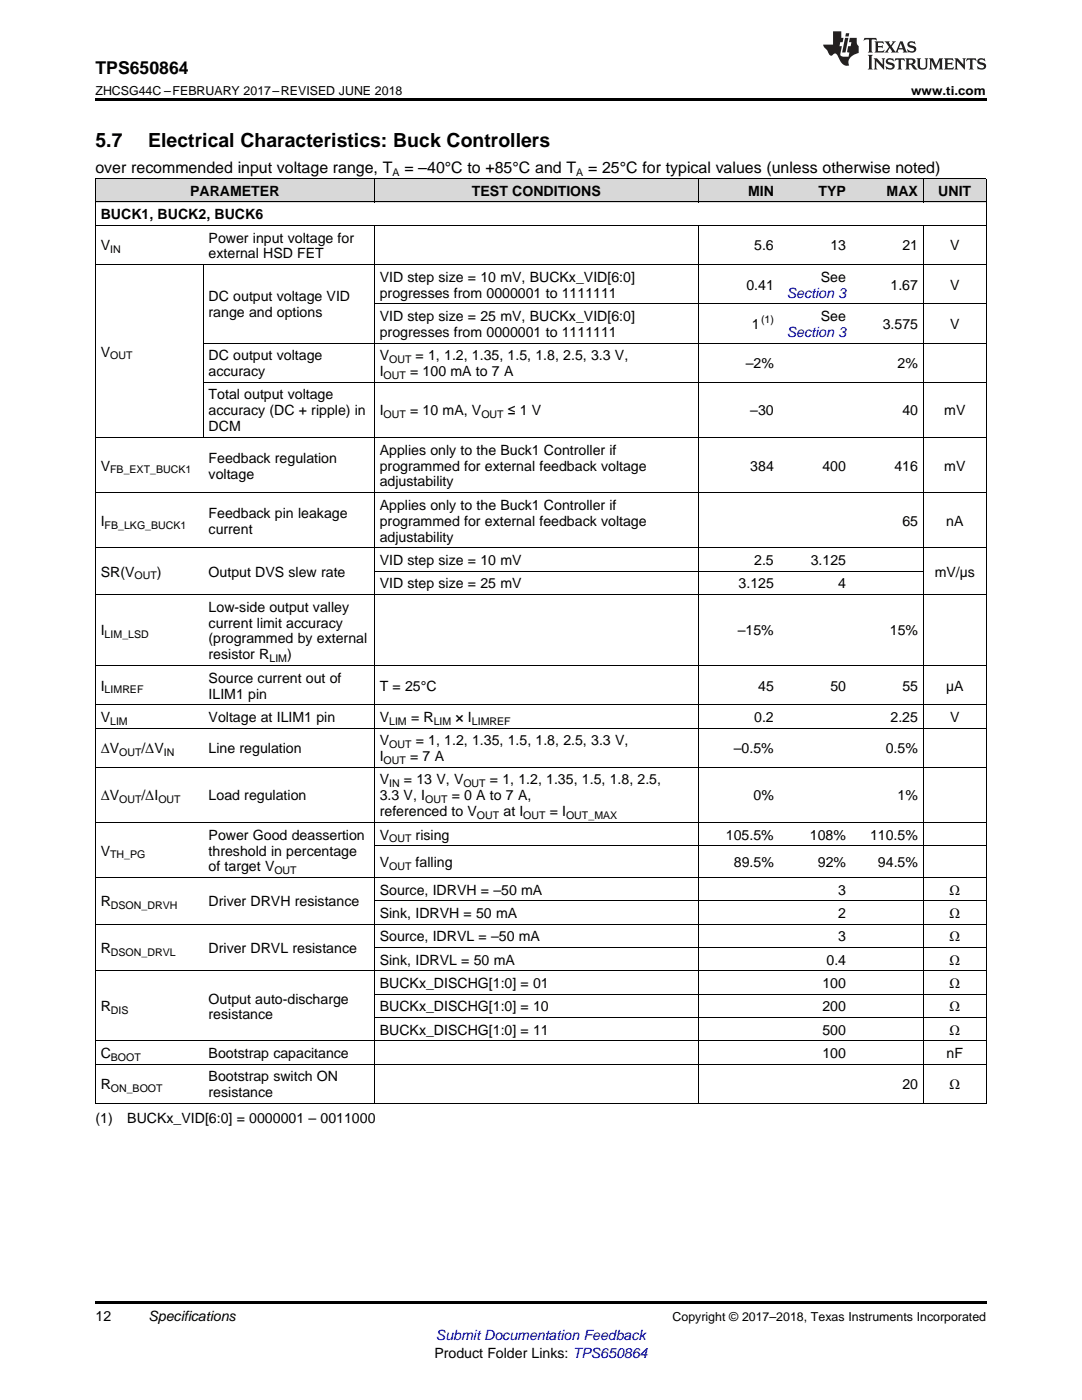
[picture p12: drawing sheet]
<svg xmlns="http://www.w3.org/2000/svg" width="216mm" height="279mm" viewBox="0 0 216 279" stroke-linecap="round" stroke-linejoin="round" font-family="sans-serif">
<defs><g id="words">
<g font-size="3.9">
<text x="19" y="29.3">5.7</text>
<text x="29.6" y="29.3">Electrical Characteristics: Buck Controllers</text>
</g>
<text font-size="3.5" x="19" y="14.8">TPS650864</text>
<g font-size="3.2">
<text x="19" y="34.4">over recommended input voltage range, T</text>
<text x="80.7" y="34.4">= –40°C to +85°C and T</text>
<text x="117.3" y="34.4">= 25°C for typical values (unless otherwise noted)</text>
</g>
<g font-size="2.8">
<text x="37.9" y="39.1">PARAMETER</text>
<text x="94.2" y="39.1">TEST CONDITIONS</text>
<text x="149.3" y="39.1">MIN</text>
<text x="163.3" y="39.1">TYP</text>
<text x="176.9" y="39.1">MAX</text>
<text x="187.2" y="39.1">UNIT</text>
<text x="20.1" y="43.7">BUCK1, BUCK2, BUCK6</text>
<text x="20.1" y="50">V</text>
<text x="41.6" y="48.4">Power input voltage for</text>
<text x="41.6" y="51.6">external HSD FET</text>
<text x="150.5" y="50">5.6</text>
<text x="165.7" y="50">13</text>
<text x="180.1" y="50">21</text>
<text x="189.6" y="50">V</text>
<text x="75.8" y="56.2">VID step size = 10 mV, BUCKx_VID[6:0]</text>
<text x="75.8" y="59.4">progresses from 0000001 to 1111111</text>
<text x="148.9" y="57.8">0.41</text>
<text x="163.8" y="56.2">See</text>
<text x="177.7" y="57.8">1.67</text>
<text x="189.6" y="57.8">V</text>
<text x="41.6" y="60.1">DC output voltage VID</text>
<text x="41.6" y="63.3">range and options</text>
<text x="75.8" y="64.1">VID step size = 25 mV, BUCKx_VID[6:0]</text>
<text x="150" y="65.7">1</text>
<text x="163.8" y="64.1">See</text>
<text x="176.1" y="65.7">3.575</text>
<text x="189.6" y="65.7">V</text>
<text x="20.1" y="71.2">V</text>
<text x="41.6" y="71.9">DC output voltage</text>
<text x="75.8" y="67.2">progresses from 0000001 to 1111111</text>
<text x="75.8" y="71.9">V</text>
<text x="82.9" y="71.9">= 1, 1.2, 1.35, 1.5, 1.8, 2.5, 3.3 V,</text>
<text x="41.6" y="75.1">accuracy</text>
<text x="75.8" y="75.1">I</text>
<text x="81.8" y="75.1">= 100 mA to 7 A</text>
<text x="148.8" y="73.5">–2%</text>
<text x="179.1" y="73.5">2%</text>
<text x="41.6" y="79.7">Total output voltage</text>
<text x="41.6" y="82.9">accuracy (DC + ripple) in</text>
<text x="75.8" y="82.9">I</text>
<text x="81.8" y="82.9">= 10 mA, V</text>
<text x="101.4" y="82.9">≤ 1 V</text>
<text x="149.7" y="82.9">–30</text>
<text x="180.1" y="82.9">40</text>
<text x="188.4" y="82.9">mV</text>
<text x="41.6" y="86.1">DCM</text>
<text x="20.1" y="93.9">V</text>
<text x="41.6" y="92.3">Feedback regulation</text>
<text x="41.6" y="95.5">voltage</text>
<text x="75.8" y="90.7">Applies only to the Buck1 Controller if</text>
<text x="75.8" y="93.9">programmed for external feedback voltage</text>
<text x="149.7" y="93.9">384</text>
<text x="164.1" y="93.9">400</text>
<text x="178.5" y="93.9">416</text>
<text x="188.4" y="93.9">mV</text>
<text x="75.8" y="97.1">adjustability</text>
<text x="75.8" y="101.7">Applies only to the Buck1 Controller if</text>
<text x="20.1" y="104.9">I</text>
<text x="41.6" y="103.3">Feedback pin leakage</text>
<text x="41.6" y="106.5">current</text>
<text x="75.8" y="104.9">programmed for external feedback voltage</text>
<text x="180.1" y="104.9">65</text>
<text x="188.8" y="104.9">nA</text>
<text x="75.8" y="108.1">adjustability</text>
<text x="75.8" y="112.7">VID step size = 10 mV</text>
<text x="150.5" y="112.7">2.5</text>
<text x="161.8" y="112.7">3.125</text>
<text x="20.1" y="115.1">SR(V</text>
<text x="31.3" y="115.1">)</text>
<text x="41.6" y="115.1">Output DVS slew rate</text>
<text x="75.8" y="117.4">VID step size = 25 mV</text>
<text x="147.4" y="117.4">3.125</text>
<text x="167.3" y="117.4">4</text>
<text x="186.5" y="115.1">mV/µs</text>
<text x="41.6" y="122.1">Low-side output valley</text>
<text x="41.6" y="125.2">current limit accuracy</text>
<text x="20.1" y="126.8">I</text>
<text x="41.6" y="128.4">(programmed by external</text>
<text x="41.6" y="131.6">resistor R</text>
<text x="57.3" y="131.6">)</text>
<text x="147.2" y="126.8">–15%</text>
<text x="177.6" y="126.8">15%</text>
<text x="20.1" y="137.8">I</text>
<text x="41.6" y="136.2">Source current out of</text>
<text x="75.8" y="137.8">T = 25°C</text>
<text x="151.3" y="137.8">45</text>
<text x="165.7" y="137.8">50</text>
<text x="180.1" y="137.8">55</text>
<text x="188.8" y="137.8">µA</text>
<text x="41.6" y="139.4">ILIM1 pin</text>
<text x="20.1" y="144.1">V</text>
<text x="41.6" y="144.1">Voltage at ILIM1 pin</text>
<text x="75.8" y="144.1">V</text>
<text x="75.8" y="148.7">V</text>
<text x="82" y="144.1">= R</text>
<text x="83" y="148.7">= 1, 1.2, 1.35, 1.5, 1.8, 2.5, 3.3 V,</text>
<text x="90.9" y="144.1">× I</text>
<text x="150.5" y="144.1">0.2</text>
<text x="177.7" y="144.1">2.25</text>
<text x="189.6" y="144.1">V</text>
<text x="20.1" y="150.3">ΔV</text>
<text x="28.2" y="150.3">/ΔV</text>
<text x="41.6" y="150.3">Line regulation</text>
<text x="75.8" y="151.9">I</text>
<text x="81.8" y="151.9">= 7 A</text>
<text x="146.4" y="150.3">–0.5%</text>
<text x="176.7" y="150.3">0.5%</text>
<text x="20.1" y="159.7">ΔV</text>
<text x="28.2" y="159.7">/ΔI</text>
<text x="41.6" y="159.7">Load regulation</text>
<text x="75.8" y="156.6">V</text>
<text x="75.8" y="159.7">3.3 V, I</text>
<text x="80.6" y="156.6">= 13 V, V</text>
<text x="90.1" y="159.7">= 0 A to 7 A,</text>
<text x="97.8" y="156.6">= 1, 1.2, 1.35, 1.5, 1.8, 2.5,</text>
<text x="150.4" y="159.7">0%</text>
<text x="179.1" y="159.7">1%</text>
<text x="41.6" y="167.6">Power Good deassertion</text>
<text x="75.8" y="162.9">referenced to V</text>
<text x="75.8" y="167.6">V</text>
<text x="82.9" y="167.6">rising</text>
<text x="100.5" y="162.9">at I</text>
<text x="109.7" y="162.9">= I</text>
<text x="144.9" y="167.6">105.5%</text>
<text x="161.6" y="167.6">108%</text>
<text x="173.6" y="167.6">110.5%</text>
<text x="20.1" y="170.7">V</text>
<text x="41.6" y="170.7">threshold in percentage</text>
<text x="41.6" y="173.9">of target V</text>
<text x="75.8" y="173.1">V</text>
<text x="82.9" y="173.1">falling</text>
<text x="146.4" y="173.1">89.5%</text>
<text x="163.2" y="173.1">92%</text>
<text x="175.2" y="173.1">94.5%</text>
<text x="75.8" y="178.6">Source, IDRVH = –50 mA</text>
<text x="167.3" y="178.6">3</text>
<text x="189.5" y="178.6">Ω</text>
<text x="20.1" y="180.9">R</text>
<text x="41.6" y="180.9">Driver DRVH resistance</text>
<text x="75.8" y="183.2">Sink, IDRVH = 50 mA</text>
<text x="167.3" y="183.2">2</text>
<text x="189.5" y="183.2">Ω</text>
<text x="20.1" y="190.2">R</text>
<text x="41.6" y="190.2">Driver DRVL resistance</text>
<text x="75.8" y="187.9">Source, IDRVL = –50 mA</text>
<text x="167.3" y="187.9">3</text>
<text x="189.5" y="187.9">Ω</text>
<text x="75.8" y="192.5">Sink, IDRVL = 50 mA</text>
<text x="75.8" y="197.2">BUCKx_DISCHG[1:0] = 01</text>
<text x="164.1" y="197.2">100</text>
<text x="164.9" y="192.5">0.4</text>
<text x="189.5" y="192.5">Ω</text>
<text x="189.5" y="197.2">Ω</text>
<text x="20.1" y="201.9">R</text>
<text x="41.6" y="200.3">Output auto-discharge</text>
<text x="41.6" y="203.4">resistance</text>
<text x="75.8" y="201.9">BUCKx_DISCHG[1:0] = 10</text>
<text x="164.1" y="201.9">200</text>
<text x="189.5" y="201.9">Ω</text>
<text x="75.8" y="206.5">BUCKx_DISCHG[1:0] = 11</text>
<text x="164.1" y="206.5">500</text>
<text x="189.5" y="206.5">Ω</text>
<text x="20.1" y="211.2">C</text>
<text x="41.6" y="211.2">Bootstrap capacitance</text>
<text x="41.6" y="215.8">Bootstrap switch ON</text>
<text x="164.1" y="211.2">100</text>
<text x="188.9" y="211.2">nF</text>
<text x="20.1" y="217.4">R</text>
<text x="41.6" y="219">resistance</text>
<text x="180.1" y="217.4">20</text>
<text x="189.5" y="217.4">Ω</text>
<text x="19" y="224.2">(1)</text>
<text x="25.4" y="224.2">BUCKx_VID[6:0] = 0000001 – 0011000</text>
<text x="19" y="263.6">12</text>
<text x="29.6" y="263.6">Specifications</text>
<text x="86.7" y="270.9">Product Folder Links: TPS650864</text>
</g>
<g font-size="2.8" fill="#00f">
<text x="157" y="59.4">Section 3</text>
<text x="157" y="67.2">Section 3</text>
<text x="87" y="267.4">Submit Documentation Feedback</text>
</g>
<g font-size="2.5">
<text x="19" y="19">ZHCSG44C –FEBRUARY 2017–REVISED JUNE 2018</text>
<text x="181.8" y="19">www.ti.com</text>
<text x="134.2" y="263.6">Copyright © 2017–2018, Texas Instruments Incorporated</text>
</g>
<g font-size="2.1">
<text x="78.3" y="35.1">A</text>
<text x="115" y="35.1">A</text>
<text x="22" y="50.6">IN</text>
<text x="151.9" y="64.5">(1)</text>
<text x="22" y="71.7">OUT</text>
<text x="76.6" y="75.6">OUT</text>
<text x="77.6" y="72.5">OUT</text>
<text x="76.6" y="83.5">OUT</text>
<text x="96.1" y="83.5">OUT</text>
<text x="22" y="94.5">FB_EXT_BUCK1</text>
<text x="20.9" y="105.5">FB_LKG_BUCK1</text>
<text x="26.8" y="115.6">OUT</text>
<text x="20.9" y="127.4">LIM_LSD</text>
<text x="53.8" y="132.2">LIM</text>
<text x="20.9" y="138.4">LIMREF</text>
<text x="22" y="144.6">LIM</text>
<text x="77.6" y="144.6">LIM</text>
<text x="77.6" y="149.3">OUT</text>
<text x="86.5" y="144.6">LIM</text>
<text x="94.2" y="144.6">LIMREF</text>
<text x="23.8" y="150.9">OUT</text>
<text x="32.7" y="150.9">IN</text>
<text x="76.6" y="152.5">OUT</text>
<text x="23.8" y="160.3">OUT</text>
<text x="31.6" y="160.3">OUT</text>
<text x="77.6" y="157.1">IN</text>
<text x="84.8" y="160.3">OUT</text>
<text x="92.5" y="157.1">OUT</text>
<text x="95.2" y="163.5">OUT</text>
<text x="104.4" y="163.5">OUT</text>
<text x="113" y="163.5">OUT_MAX</text>
<text x="22" y="171.3">TH_PG</text>
<text x="77.6" y="168.1">OUT</text>
<text x="77.6" y="173.6">OUT</text>
<text x="54.8" y="174.5">OUT</text>
<text x="22.1" y="181.5">DSON_DRVH</text>
<text x="22.1" y="190.8">DSON_DRVL</text>
<text x="22.1" y="202.4">DIS</text>
<text x="22.1" y="211.7">BOOT</text>
<text x="22.1" y="218">ON_BOOT</text>
</g>
</g></defs>
<g fill="#d8d8d8">
<path d="M19 35.7h21.6v4.7h-21.6z"/>
<path d="M40.6 35.7h34.1v4.7h-34.1z"/>
<path d="M74.7 35.7h12.6v4.7h-12.6z"/>
<path d="M87.3 35.7h52v4.7h-52z"/>
<path d="M139.3 35.7h16.2v4.7h-16.2z"/>
<path d="M155.5 35.7h14.4v4.7h-14.4z"/>
<path d="M169.9 35.7h14.4v4.7h-14.4z"/>
<path d="M184.3 35.7h12.5v4.7h-12.5z"/>
</g>
<path d="M19 19.5h177.8v.5h-177.8zM19 259.7h177.8v.5h-177.8z" fill="#000"/>
<g fill="none" stroke="#000" stroke-width=".2">
<path d="M19 35.6h177.8M19.1 35.7v184.6M74.7 35.7v4.7M139.3 35.7v4.7M184.2 35.7v4.7M196.8 35.7v184.6M19 52.8h177.8M19 45h177.8M19 40.3h177.8M40.5 52.8v34.5M74.7 45v175.3M139.3 45v175.3"/>
<path d="M184.2 45v175.3M40.6 76.3h156.2M40.6 68.5h156.2M74.7 60.6h122.1M19 98.3h177.8M19 87.3h177.8M19 118.6h177.8M19 109.3h177.8M74.7 114h109.6M19 132.8h177.8M19 153.1h177.8M19 145.3h177.8"/>
<path d="M19 140.6h177.8M19 175.1h177.8M19 164.1h177.8M74.7 179.8h122.1M74.7 168.8h122.1M19 193.8h177.8M19 184.4h177.8M74.7 198.4h122.1M74.7 189.1h122.1M19 212.4h177.8M19 207.7h177.8M74.7 203.1h122.1"/>
<path d="M19 220.2h177.8"/>
</g>
<g fill="#231f20">
<path d="M172.5 7.6l-.1 .5 .4-.2h.6v.1v2.1l-.2 .4h.9l-.2-.4v-2.1l.1-.1h.5l.5 .2-.2-.5zM174.5 8.3l.2 .3v1.5l-.2 .4h1.8l.2-.6a1.04 1.04 0 0 1-1.3 .2v-.7h.6l.3 .2v-.6l-.3 .2h-.6v-.6l.8-.1 .4 .3-.2-.5zM176.5 8.3l.9 1.1-.9 1.1h.8l-.2-.2 .4-.7 .5 .7-.2 .2h1.5l-.2-.2 .2-.4h.9l.1 .4-.2 .2h1l-.3-.3-.7-1.9h-.5l-.9 2-.8-1 .9-1h-.8l.1 .3-.4 .5-.3-.6 .1-.2zM179.7 8.6l.4 1h-.7zM181.3 8.4a.63 .63 0 0 0-.2 .7 .63 .63 0 0 0 .6 .4l.6 .2 .1 .2a.75 .75 0 0 1-.7 .4 .75 .75 0 0 1-.6-.5l.1 .7 .1-.1a1.11 1.11 0 0 0 1.5-.6 1.13 1.13 0 0 0-1.2-.8l-.1-.4a1.04 1.04 0 0 1 1.2 .2l-.2-.5-.2 .1-.4-.2zM173.2 10.9l.2 .4v2.2l-.2 .4h1l-.3-.4v-2.2l.3-.4zM174.3 11.6l.3 .4v1.5l-.3 .4h.8l-.2-.4v-1.3l1.5 1.7v-1.9l.2-.4h-.7l.2 .4v.9l-1.1-1.3zM177 11.8a.62 .62 0 0 0-.2 .7 .62 .62 0 0 0 .6 .4l.6 .1 .1 .3a.76 .76 0 0 1-.7 .3 .76 .76 0 0 1-.7-.4l.2 .7 .1-.1a1.11 1.11 0 0 0 1.5-.6 1.13 1.13 0 0 0-1.2-.8l-.1-.4a1.04 1.04 0 0 1 1.2 .2l-.2-.6-.2 .1-.5-.1zM178.7 11.6l-.2 .6a.61 .61 0 0 1 .8-.3v1.6l-.2 .4h.9l-.2-.4v-1.6a.63 .63 0 0 1 .7 .3l-.1-.6zM180.6 11.6l.3 .4v1.5l-.3 .4h1l-.2-.2-.1-.8 .6 .2a.76 .76 0 0 0 1.2 .7l-1-1a.58 .58 0 0 0 .6-.5 .58 .58 0 0 0-.5-.6zM181.4 11.9h.1a.45 .45 0 0 1 .5 .1 .45 .45 0 0 1 .1 .5l-.8 .2zM182.9 11.6l.2 .2a2.17 2.17 0 0 0 .3 1.9 .99 .99 0 0 0 1.6-.6v-1.1l.2-.4h-.7l.2 .2a1.92 1.92 0 0 1-.2 1.8 .6 .6 0 0 1-.9-.5v-1.1l.2-.4zM185.4 11.6l.2 .4v1.5l-.2 .4h.7l-.2-.4v-1.4l.8 1.8 .8-1.8v1.4l-.2 .4h.9l-.2-.4v-1.5l.2-.4h-.8l-.6 1.5-.6-1.5zM188.4 11.6l.2 .4v1.5l-.2 .4h1.8l.1-.6a1.04 1.04 0 0 1-1.2 .1v-.6h.5l.4 .2v-.6l-.4 .2h-.5v-.7h.8l.3 .3-.1-.6zM190.5 11.6l.2 .4v1.5l-.2 .4h.7l-.2-.4v-1.3l1.5 1.7v-1.9l.2-.4h-.7l.2 .4v.9l-1.1-1.3zM192.9 11.6l-.1 .6a.61 .61 0 0 1 .7-.3l.1 1.6-.3 .4h1l-.3-.4 .1-1.6a.63 .63 0 0 1 .7 .3l-.1-.6zM195.2 11.8a.62 .62 0 0 0-.2 .7 .62 .62 0 0 0 .6 .4l.6 .1 .1 .3a.76 .76 0 0 1-.7 .3 .76 .76 0 0 1-.6-.4l.1 .7 .1-.1a1.11 1.11 0 0 0 1.6-.6 1.13 1.13 0 0 0-1.3-.8l-.1-.4a1.04 1.04 0 0 1 1.2 .2l-.1-.6-.2 .1-.5-.1z"/>
<path d="M166.2 6.3v2.6h-1.9v.4l.8 .9a.91 .91 0 0 0 1 .8 .56 .56 0 0 1 .5-.3 .56 .56 0 0 1 .5 .3l.4 .8a1.53 1.53 0 0 0 1.9 1.2 1.54 1.54 0 0 1 1-2.1l.9-.3v-1.4a1.52 1.52 0 0 1-.4-1.6h-1.3l-.2 .8h.5l-.2 .8h-.5l-.1 1v.2l.4 .1-.2 .8a1.93 1.93 0 0 1-1.6-.3l.3-1.8h-.5l.2-.8h.4l.2-.8h-.4v-1.3zM168.6 7.6l-.6 2.9h.7l.6-2.9zM168.8 6.6l-.1 .7h.6l.2-.7z"/>
</g>
<use href="#words"/>
</svg>
